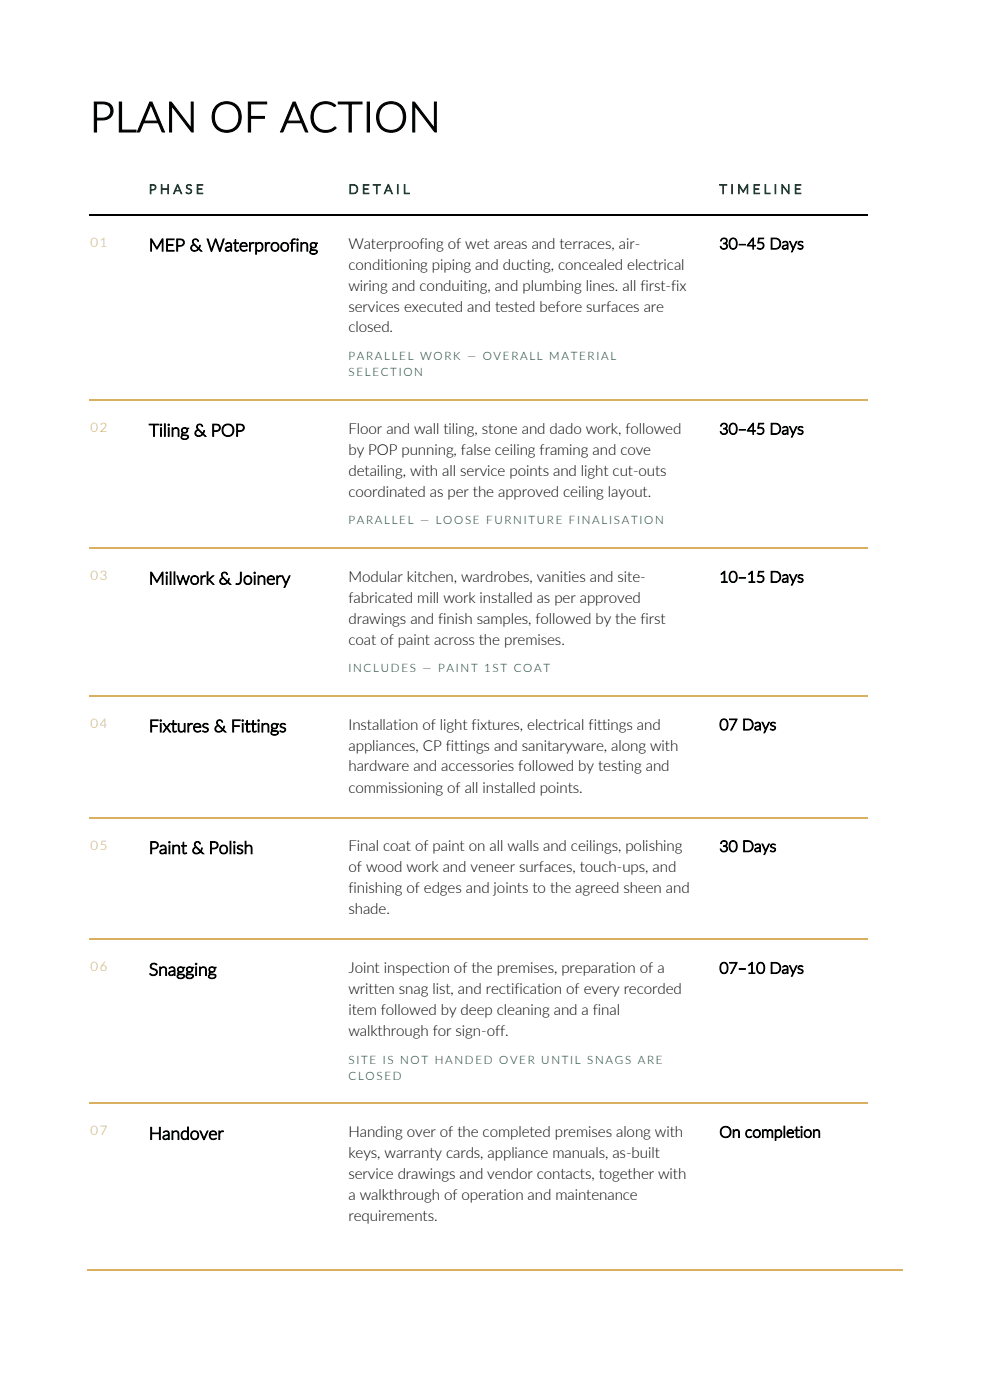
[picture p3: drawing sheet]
<svg xmlns="http://www.w3.org/2000/svg" width="210mm" height="297mm" viewBox="0 0 210 297" stroke-linecap="round" stroke-linejoin="round" font-family="sans-serif">
<defs><g id="words">
<text font-size="9" x="19" y="28">PLAN OF ACTION</text>
<g font-size="3.7">
<text x="31.6" y="53.3">MEP &amp; Waterproofing</text>
<text x="31.6" y="92.6">Tiling &amp; POP</text>
<text x="31.6" y="124">Millwork &amp; Joinery</text>
<text x="31.6" y="155.3">Fixtures &amp; Fittings</text>
<text x="31.6" y="181.1">Paint &amp; Polish</text>
<text x="31.6" y="207">Snagging</text>
<text x="31.6" y="241.8">Handover</text>
</g>
<g font-size="3.3">
<text x="152.6" y="52.9">30–45 Days</text>
<text x="152.6" y="92.1">30–45 Days</text>
<text x="152.6" y="123.6">10–15 Days</text>
<text x="152.6" y="154.9">07 Days</text>
<text x="152.6" y="180.7">30 Days</text>
<text x="152.6" y="206.5">07–10 Days</text>
<text x="152.6" y="241.3">On completion</text>
</g>
<g font-size="3.2">
<text x="73.9" y="52.7">Waterproofing of wet areas and terraces, air-</text>
<text x="73.9" y="57.2">conditioning piping and ducting, concealed electrical</text>
<text x="73.9" y="61.6">wiring and conduiting, and plumbing lines. all first-fix</text>
<text x="73.9" y="66.1">services executed and tested before surfaces are</text>
<text x="73.9" y="70.5">closed.</text>
<text x="73.9" y="92">Floor and wall tiling, stone and dado work, followed</text>
<text x="73.9" y="96.5">by POP punning, false ceiling framing and cove</text>
<text x="73.9" y="100.9">detailing, with all service points and light cut-outs</text>
<text x="73.9" y="105.4">coordinated as per the approved ceiling layout.</text>
<text x="73.9" y="123.4">Modular kitchen, wardrobes, vanities and site-</text>
<text x="73.9" y="127.8">fabricated mill work installed as per approved</text>
<text x="73.9" y="132.3">drawings and finish samples, followed by the first</text>
<text x="73.9" y="136.7">coat of paint across the premises.</text>
<text x="73.9" y="154.8">Installation of light fixtures, electrical fittings and</text>
<text x="73.9" y="159.3">appliances, CP fittings and sanitaryware, along with</text>
<text x="73.9" y="163.7">hardware and accessories followed by testing and</text>
<text x="73.9" y="168.1">commissioning of all installed points.</text>
<text x="73.9" y="180.6">Final coat of paint on all walls and ceilings, polishing</text>
<text x="73.9" y="185.1">of wood work and veneer surfaces, touch-ups, and</text>
<text x="73.9" y="189.5">finishing of edges and joints to the agreed sheen and</text>
<text x="73.9" y="194">shade.</text>
<text x="73.9" y="206.4">Joint inspection of the premises, preparation of a</text>
<text x="73.9" y="210.8">written snag list, and rectification of every recorded</text>
<text x="73.9" y="215.3">item followed by deep cleaning and a final</text>
<text x="73.9" y="219.7">walkthrough for sign-off.</text>
<text x="73.9" y="241.2">Handing over of the completed premises along with</text>
<text x="73.9" y="245.7">keys, warranty cards, appliance manuals, as-built</text>
<text x="73.9" y="250.1">service drawings and vendor contacts, together with</text>
<text x="73.9" y="254.6">a walkthrough of operation and maintenance</text>
<text x="73.9" y="259">requirements.</text>
</g>
<g font-size="2.8" fill="#d9b061">
<text x="19.2" y="52.4">01</text>
<text x="19.2" y="91.7">02</text>
<text x="19.2" y="123.1">03</text>
<text x="19.2" y="154.4">04</text>
<text x="19.2" y="180.3">05</text>
<text x="19.2" y="206.1">06</text>
<text x="19.2" y="240.9">07</text>
</g>
<g font-size="2.7" fill="#0d3d2f">
<text x="31.6" y="41.1">P H A S E</text>
<text x="73.9" y="41.1">D E T A I L</text>
<text x="152.6" y="41.1">T I M E L I N E</text>
</g>
<g font-size="2.5" fill="#0d3d2f">
<text x="73.9" y="76.5">PARALLEL WORK — OVERALL MATERIAL</text>
<text x="73.9" y="79.8">SELECTION</text>
<text x="73.9" y="111.3">PARALLEL — LOOSE FURNITURE FINALISATION</text>
<text x="73.9" y="142.7">INCLUDES — PAINT 1ST COAT</text>
<text x="73.9" y="225.6">SITE IS NOT HANDED OVER UNTIL SNAGS ARE</text>
<text x="73.9" y="229.1">CLOSED</text>
</g>
</g></defs>
<path d="M19 84.9h12.4M18.5 269.5h172.9" fill="none" stroke="#d9b061" stroke-width=".25"/>
<path d="M19 45.7h12.4M31.8 45.7h41.9M74.2 45.7h78.2M152.8 45.7h31.3" fill="none" stroke="#000" stroke-width=".42"/>
<path d="M31.4 45.5h.4v.4h-.4zM73.7 45.5h.5v.4h-.5zM152.4 45.5h.4v.4h-.4z" fill="#000"/>
<path d="M31.4 84.8h.3v.2h-.3z" fill="#d9b061"/>
<path d="M31.7 84.9h42" fill="none" stroke="#d9b061" stroke-width=".25"/>
<path d="M73.7 84.8h.3v.2h-.3z" fill="#d9b061"/>
<path d="M74 84.9h78.4" fill="none" stroke="#d9b061" stroke-width=".25"/>
<path d="M152.4 84.8h.3v.2h-.3z" fill="#d9b061"/>
<path d="M152.7 84.9h31.4M19 116.3h12.4" fill="none" stroke="#d9b061" stroke-width=".25"/>
<path d="M31.4 116.2h.3v.2h-.3z" fill="#d9b061"/>
<path d="M31.7 116.3h42" fill="none" stroke="#d9b061" stroke-width=".25"/>
<path d="M73.7 116.2h.3v.2h-.3z" fill="#d9b061"/>
<path d="M74 116.3h78.4" fill="none" stroke="#d9b061" stroke-width=".25"/>
<path d="M152.4 116.2h.3v.2h-.3z" fill="#d9b061"/>
<path d="M152.7 116.3h31.4M19 147.6h12.4" fill="none" stroke="#d9b061" stroke-width=".25"/>
<path d="M31.4 147.5h.3v.2h-.3z" fill="#d9b061"/>
<path d="M31.7 147.6h42" fill="none" stroke="#d9b061" stroke-width=".25"/>
<path d="M73.7 147.5h.3v.2h-.3z" fill="#d9b061"/>
<path d="M74 147.6h78.4" fill="none" stroke="#d9b061" stroke-width=".25"/>
<path d="M152.4 147.5h.3v.2h-.3z" fill="#d9b061"/>
<path d="M152.7 147.6h31.4M19 173.4h12.4" fill="none" stroke="#d9b061" stroke-width=".25"/>
<path d="M31.4 173.3h.3v.3h-.3z" fill="#d9b061"/>
<path d="M31.7 173.4h42" fill="none" stroke="#d9b061" stroke-width=".25"/>
<path d="M73.7 173.3h.3v.3h-.3z" fill="#d9b061"/>
<path d="M74 173.4h78.4" fill="none" stroke="#d9b061" stroke-width=".25"/>
<path d="M152.4 173.3h.3v.3h-.3z" fill="#d9b061"/>
<path d="M152.7 173.4h31.4M19 199.3h12.4" fill="none" stroke="#d9b061" stroke-width=".25"/>
<path d="M31.4 199.1h.3v.3h-.3z" fill="#d9b061"/>
<path d="M31.7 199.3h42" fill="none" stroke="#d9b061" stroke-width=".25"/>
<path d="M73.7 199.1h.3v.3h-.3z" fill="#d9b061"/>
<path d="M74 199.3h78.4" fill="none" stroke="#d9b061" stroke-width=".25"/>
<path d="M152.4 199.1h.3v.3h-.3z" fill="#d9b061"/>
<path d="M152.7 199.3h31.4M19 234.1h12.4" fill="none" stroke="#d9b061" stroke-width=".25"/>
<path d="M31.4 233.9h.3v.3h-.3z" fill="#d9b061"/>
<path d="M31.7 234.1h42" fill="none" stroke="#d9b061" stroke-width=".25"/>
<path d="M73.7 233.9h.3v.3h-.3z" fill="#d9b061"/>
<path d="M74 234.1h78.4" fill="none" stroke="#d9b061" stroke-width=".25"/>
<path d="M152.4 233.9h.3v.3h-.3z" fill="#d9b061"/>
<path d="M152.7 234.1h31.4" fill="none" stroke="#d9b061" stroke-width=".25"/>
<use href="#words"/>
</svg>
